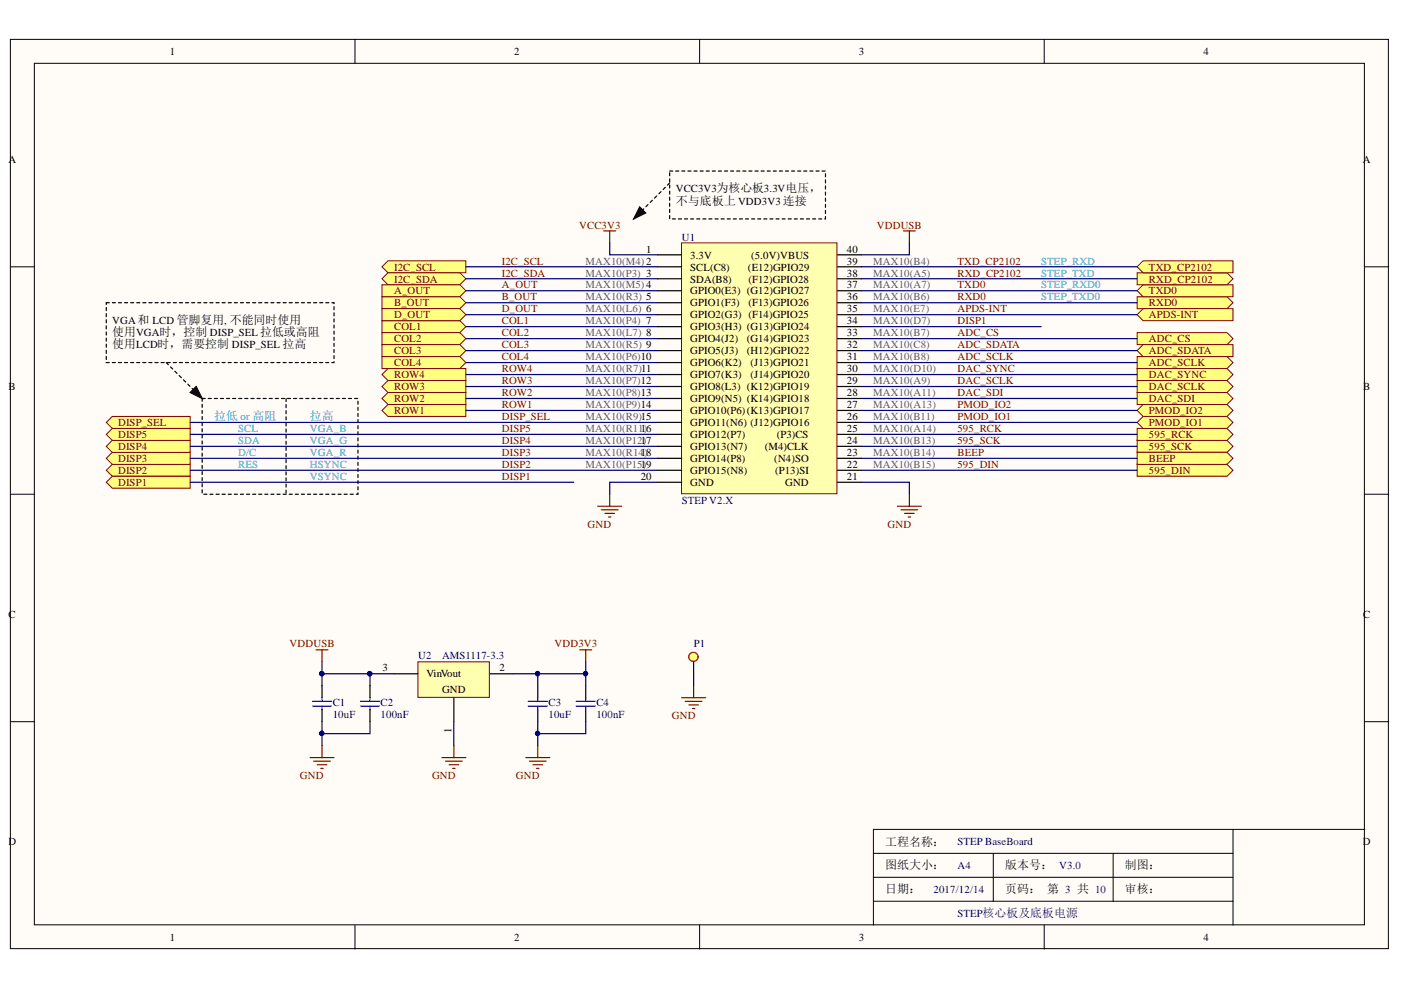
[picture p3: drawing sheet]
<svg xmlns="http://www.w3.org/2000/svg" width="297mm" height="210mm" viewBox="0 0 297 210" stroke-linecap="round" stroke-linejoin="round" font-family="sans-serif">
<defs><g id="words">
<g font-size="2.5">
<text x="143.3" y="43.4">不与底板上 VDD3V3连接</text>
<text x="23.8" y="71.3">使用VGA时，控制 DISP_SEL拉低或高阻</text>
<text x="23.8" y="73.8">使用LCD时，需要控制 DISP_SEL 拉高</text>
<text x="187.7" y="179.3">工程名称：</text>
<text x="187.7" y="184.3">图纸大小：</text>
<text x="213.1" y="184.3">版本号： V3.0</text>
<text x="238.5" y="184.3">制图：</text>
<text x="187.7" y="189.3">日期：</text>
<text x="213.1" y="189.3">页码： 第 3 共 10</text>
<text x="238.5" y="189.3">审核：</text>
</g>
<g font-size="2.5" fill="#009cca">
<text x="45.4" y="89">拉低 or 高阻</text>
<text x="65.7" y="89">拉高</text>
</g>
<g font-size="2.3">
<text x="36" y="11.7">1</text>
<text x="109" y="11.7">2</text>
<text x="182.1" y="11.7">3</text>
<text x="255.2" y="11.7">4</text>
<text x="1.8" y="34.5">A</text>
<text x="288.9" y="34.5">A</text>
<text x="143.3" y="40.8">VCC3V3为核心板3.3V电压，</text>
<text x="137" y="53.6">1</text>
<text x="179.6" y="53.6">40</text>
<text x="146.3" y="54.8">3.3V</text>
<text x="146.3" y="57.4">SCL(C8)</text>
<text x="146.3" y="59.9">SDA(B8)</text>
<text x="158.6" y="57.4">(E12)GPIO29</text>
<text x="158.7" y="59.9">(F12)GPIO28</text>
<text x="159.3" y="54.8">(5.0V)VBUS</text>
<text x="179.6" y="56.1">39</text>
<text x="179.6" y="58.6">38</text>
<text x="146.3" y="65">GPIO1(F3)</text>
<text x="146.3" y="62.4">GPIO0(E3) (G12)GPIO27</text>
<text x="158.7" y="65">(F13)GPIO26</text>
<text x="179.6" y="61.2">37</text>
<text x="179.6" y="63.7">36</text>
<text x="23.8" y="68.8">VGA和 LCD 管脚复用, 不能同时使用</text>
<text x="146.3" y="70">GPIO3(H3) (G13)GPIO24</text>
<text x="146.3" y="67.5">GPIO2(G3) (F14)GPIO25</text>
<text x="179.6" y="66.2">35</text>
<text x="179.6" y="68.8">34</text>
<text x="179.6" y="71.3">33</text>
<text x="146.3" y="77.6">GPIO6(K2)</text>
<text x="146.3" y="75.1">GPIO5(J3)</text>
<text x="146.3" y="72.6">GPIO4(J2)</text>
<text x="158.3" y="72.6">(G14)GPIO23</text>
<text x="158.3" y="75.1">(H12)GPIO22</text>
<text x="159.1" y="77.6">(J13)GPIO21</text>
<text x="179.6" y="73.8">32</text>
<text x="179.6" y="76.4">31</text>
<text x="1.8" y="82.7">B</text>
<text x="146.3" y="82.7">GPIO8(L3) (K12)GPIO19</text>
<text x="146.3" y="80.2">GPIO7(K3)</text>
<text x="159.1" y="80.2">(J14)GPIO20</text>
<text x="179.6" y="78.9">30</text>
<text x="179.6" y="81.4">29</text>
<text x="179.6" y="84">28</text>
<text x="289" y="82.7">B</text>
<text x="146.3" y="87.8">GPIO10(P6)(K13)GPIO17</text>
<text x="146.3" y="85.2">GPIO9(N5) (K14)GPIO18</text>
<text x="179.6" y="86.5">27</text>
<text x="179.6" y="89">26</text>
<text x="146.3" y="95.4">GPIO13(N7)</text>
<text x="146.3" y="92.8">GPIO12(P7)</text>
<text x="146.3" y="90.3">GPIO11(N6) (J12)GPIO16</text>
<text x="162.1" y="95.4">(M4)CLK</text>
<text x="164.7" y="92.8">(P3)CS</text>
<text x="179.6" y="91.6">25</text>
<text x="179.6" y="94.1">24</text>
<text x="135.8" y="101.7">20</text>
<text x="146.3" y="100.4">GPIO15(N8)</text>
<text x="146.3" y="97.9">GPIO14(P8)</text>
<text x="164.2" y="97.9">(N4)SO</text>
<text x="164.3" y="100.4">(P13)SI</text>
<text x="179.6" y="101.7">21</text>
<text x="179.6" y="96.6">23</text>
<text x="179.6" y="99.2">22</text>
<text x="146.3" y="103">GND</text>
<text x="166.5" y="103">GND</text>
<text x="1.8" y="130.9">C</text>
<text x="289" y="130.9">C</text>
<text x="81.1" y="142.4">3</text>
<text x="90.4" y="143.6">VinVout</text>
<text x="105.9" y="142.4">2</text>
<text x="93.7" y="146.9">GND</text>
<text x="95.7" y="155.4" transform="rotate(-90 95.7 155.4)">1</text>
<text x="1.8" y="179.2">D</text>
<text x="288.9" y="179.2">D</text>
<text x="36" y="199.5">1</text>
<text x="109" y="199.5">2</text>
<text x="182.1" y="199.5">3</text>
<text x="255.2" y="199.5">4</text>
</g>
<g font-size="2.3" fill="#800000">
<text x="122.8" y="48.5">VCC3V3</text>
<text x="185.9" y="48.5">VDDUSB</text>
<text x="83.6" y="57.4">I2C_SCL</text>
<text x="83.6" y="59.9">I2C_SDA</text>
<text x="106.4" y="56.1">I2C_SCL</text>
<text x="106.4" y="58.6">I2C_SDA</text>
<text x="203" y="56.1">TXD_CP2102</text>
<text x="203" y="58.6">RXD_CP2102</text>
<text x="243.6" y="59.9">RXD_CP2102</text>
<text x="243.6" y="57.4">TXD_CP2102</text>
<text x="83.6" y="62.4">A_OUT</text>
<text x="83.6" y="65">B_OUT</text>
<text x="106.4" y="63.7">B_OUT</text>
<text x="106.4" y="61.2">A_OUT</text>
<text x="203" y="61.2">TXD0</text>
<text x="203" y="63.7">RXD0</text>
<text x="243.6" y="65">RXD0</text>
<text x="243.6" y="62.4">TXD0</text>
<text x="83.6" y="70">COL1</text>
<text x="83.6" y="67.5">D_OUT</text>
<text x="106.4" y="68.8">COL1</text>
<text x="106.4" y="71.3">COL2</text>
<text x="106.4" y="66.2">D_OUT</text>
<text x="203" y="66.2">APDS-INT</text>
<text x="203" y="71.3">ADC_CS</text>
<text x="203" y="68.8">DISP1</text>
<text x="243.6" y="67.5">APDS-INT</text>
<text x="83.6" y="72.6">COL2</text>
<text x="83.6" y="75.1">COL3</text>
<text x="83.6" y="77.6">COL4</text>
<text x="106.4" y="73.8">COL3</text>
<text x="106.4" y="76.4">COL4</text>
<text x="203" y="76.4">ADC_SCLK</text>
<text x="203" y="73.8">ADC_SDATA</text>
<text x="243.6" y="72.6">ADC_CS</text>
<text x="243.6" y="77.6">ADC_SCLK</text>
<text x="243.6" y="75.1">ADC_SDATA</text>
<text x="83.6" y="82.7">ROW3</text>
<text x="83.6" y="80.2">ROW4</text>
<text x="106.4" y="84">ROW2</text>
<text x="106.4" y="81.4">ROW3</text>
<text x="106.4" y="78.9">ROW4</text>
<text x="203" y="78.9">DAC_SYNC</text>
<text x="203" y="81.4">DAC_SCLK</text>
<text x="203" y="84">DAC_SDI</text>
<text x="243.6" y="80.2">DAC_SYNC</text>
<text x="243.6" y="82.7">DAC_SCLK</text>
<text x="83.6" y="87.8">ROW1</text>
<text x="83.6" y="85.2">ROW2</text>
<text x="106.4" y="86.5">ROW1</text>
<text x="106.4" y="89">DISP_SEL</text>
<text x="203" y="89">PMOD_IO1</text>
<text x="203" y="86.5">PMOD_IO2</text>
<text x="243.6" y="87.8">PMOD_IO2</text>
<text x="243.6" y="85.2">DAC_SDI</text>
<text x="25" y="95.4">DISP4</text>
<text x="25" y="92.8">DISP5</text>
<text x="25" y="90.3">DISP_SEL</text>
<text x="106.4" y="94.1">DISP4</text>
<text x="106.4" y="91.6">DISP5</text>
<text x="203" y="94.1">595_SCK</text>
<text x="203" y="91.6">595_RCK</text>
<text x="243.6" y="95.4">595_SCK</text>
<text x="243.6" y="92.8">595_RCK</text>
<text x="243.6" y="90.3">PMOD_IO1</text>
<text x="25" y="100.4">DISP2</text>
<text x="25" y="97.9">DISP3</text>
<text x="106.4" y="101.7">DISP1</text>
<text x="106.4" y="99.2">DISP2</text>
<text x="106.4" y="96.6">DISP3</text>
<text x="203" y="96.6">BEEP</text>
<text x="203" y="99.2">595_DIN</text>
<text x="243.6" y="100.4">595_DIN</text>
<text x="243.6" y="97.9">BEEP</text>
<text x="25" y="103">DISP1</text>
<text x="124.6" y="111.9">GND</text>
<text x="188.2" y="111.9">GND</text>
<text x="61.4" y="137.3">VDDUSB</text>
<text x="117.6" y="137.3">VDD3V3</text>
<text x="142.4" y="152.5">GND</text>
<text x="63.6" y="165.2">GND</text>
<text x="91.6" y="165.2">GND</text>
<text x="109.4" y="165.2">GND</text>
</g>
<g font-size="2.3" fill="#000080">
<text x="144.5" y="51">U1</text>
<text x="144.5" y="106.9">STEP V2.X</text>
<text x="147.1" y="137.3">P1</text>
<text x="88.6" y="139.8">U2</text>
<text x="93.7" y="139.8">AMS1117-3.3</text>
<text x="70.5" y="149.7">C1</text>
<text x="80.7" y="149.7">C2</text>
<text x="116.3" y="149.7">C3</text>
<text x="126.4" y="149.7">C4</text>
<text x="70.5" y="152.2">10uF</text>
<text x="80.7" y="152.2">100nF</text>
<text x="116.3" y="152.2">10uF</text>
<text x="126.4" y="152.2">100nF</text>
<text x="203" y="179.2">STEP BaseBoard</text>
<text x="203" y="184.3">A4</text>
<text x="197.9" y="189.3">2017/12/14</text>
<text x="203" y="194.4">STEP核心板及底板电源</text>
</g>
<g font-size="2.3" fill="#5d5b60">
<text x="124.2" y="56.1">MAX10(M4)2</text>
<text x="124.2" y="58.6">MAX10(P3) 3</text>
<text x="185.1" y="56.1">MAX10(B4)</text>
<text x="185.1" y="58.6">MAX10(A5)</text>
<text x="124.2" y="61.2">MAX10(M5)4</text>
<text x="124.2" y="63.7">MAX10(R3) 5</text>
<text x="185.1" y="61.2">MAX10(A7)</text>
<text x="185.1" y="63.7">MAX10(B6)</text>
<text x="124.2" y="66.2">MAX10(L6) 6</text>
<text x="124.2" y="68.8">MAX10(P4) 7</text>
<text x="124.2" y="71.3">MAX10(L7) 8</text>
<text x="185.1" y="66.2">MAX10(E7)</text>
<text x="185.1" y="68.8">MAX10(D7)</text>
<text x="185.1" y="71.3">MAX10(B7)</text>
<text x="124.2" y="73.8">MAX10(R5) 9</text>
<text x="124.2" y="76.4">MAX10(P6)10</text>
<text x="185.1" y="73.8">MAX10(C8)</text>
<text x="185.1" y="76.4">MAX10(B8)</text>
<text x="124.2" y="78.9">MAX10(R7)11</text>
<text x="124.2" y="81.4">MAX10(P7)12</text>
<text x="124.2" y="84">MAX10(P8)13</text>
<text x="185.1" y="78.9">MAX10(D10)</text>
<text x="185.1" y="81.4">MAX10(A9)</text>
<text x="185.1" y="84">MAX10(A11)</text>
<text x="124.2" y="86.5">MAX10(P9)14</text>
<text x="124.2" y="89">MAX10(R9)15</text>
<text x="185.1" y="86.5">MAX10(A13)</text>
<text x="185.1" y="89">MAX10(B11)</text>
<text x="124.2" y="91.6">MAX10(R111)6</text>
<text x="124.2" y="94.1">MAX10(P121)7</text>
<text x="185.1" y="91.6">MAX10(A14)</text>
<text x="185.1" y="94.1">MAX10(B13)</text>
<text x="124.2" y="96.6">MAX10(R141)8</text>
<text x="124.2" y="99.2">MAX10(P151)9</text>
<text x="185.1" y="96.6">MAX10(B14)</text>
<text x="185.1" y="99.2">MAX10(B15)</text>
</g>
<g font-size="2.3" fill="#009cca">
<text x="220.8" y="56.1">STEP_RXD</text>
<text x="220.8" y="58.6">STEP_TXD</text>
<text x="220.8" y="61.2">STEP_RXD0</text>
<text x="220.8" y="63.7">STEP_TXD0</text>
<text x="50.5" y="94.1">SDA</text>
<text x="50.5" y="91.6">SCL</text>
<text x="65.7" y="94.1">VGA_G</text>
<text x="65.7" y="91.6">VGA_B</text>
<text x="50.5" y="99.2">RES</text>
<text x="50.5" y="96.6">D/C</text>
<text x="65.7" y="96.6">VGA_R</text>
<text x="65.7" y="99.2">HSYNC</text>
<text x="65.7" y="101.7">VSYNC</text>
</g>
</g></defs>
<g fill="#fffcf8" stroke="#000" stroke-width=".21">
<path d="M2.2 8.3h292.2v192.8h-292.2z"/>
<path d="M7.3 13.4h282v182.7h-282z"/>
</g>
<g fill="none" stroke="#000" stroke-width=".21">
<path d="M75.3 8.3v5.1M148.3 8.3v5.1M221.4 8.3v5.1M2.2 56.6h5.1M289.4 56.6h5.1M2.2 104.8h5.1M289.4 104.8h5.1M2.2 153h5.1M289.4 153h5.1M261.4 175.9v15.2h-76.2M289.4 175.9h-104.2v20.3M75.3 196.2v5"/>
<path d="M148.3 196.2v5M185.2 186h76.2M185.2 180.9h76.2M210.6 180.9v10.2M221.4 196.2v5M236 180.9v10.2M261.4 191.1v5.1"/>
</g>
<path d="M128 49h2.5M129.3 49v2.5M126.7 107.3h5.1M127.5 108.1h3.5M128.3 108.9h2M129 109.6h.5M129.3 104.8v2.5M190.3 107.3h5M191 108.1h3.6M191.8 108.9h2M192.6 109.6h.5M192.8 104.8v2.5" fill="none" stroke="#800000" stroke-width=".25"/>
<path d="M144.5 51.5h33v53.2h-33z" fill="#ffffb0" stroke="#800000" stroke-width=".21"/>
<g fill="none" stroke="#000" stroke-width=".25">
<path d="M139.4 54h5.1M139.4 56.6h5.1M139.4 59.1h5.1M177.6 54h5M177.6 56.6h5M177.6 59.1h5M139.4 61.6h5.1M139.4 64.2h5.1M139.4 66.7h5.1M139.4 69.3h5.1M139.4 71.8h5.1M139.4 74.3h5.1"/>
<path d="M139.4 76.9h5.1M139.4 79.4h5.1M177.6 61.6h5M177.6 64.2h5M177.6 66.7h5M177.6 69.3h5M177.6 71.8h5M177.6 74.3h5M177.6 76.9h5M177.6 79.4h5M139.4 81.9h5.1M139.4 84.5h5.1"/>
<path d="M139.4 87h5.1M139.4 89.6h5.1M139.4 99.7h5.1M139.4 97.2h5.1M139.4 94.6h5.1M139.4 92.1h5.1M177.6 81.9h5M177.6 84.5h5M177.6 87h5M177.6 89.6h5M177.6 99.7h5M177.6 97.2h5"/>
<path d="M177.6 94.6h5M177.6 92.1h5M139.4 102.3h5.1M177.6 102.3h5"/>
</g>
<circle cx="147" cy="139.3" r="1" fill="#e9ec00" stroke="#f00" stroke-width=".25"/>
<path d="M147.1 140.3v2.6" fill="none" stroke="#000" stroke-width=".25"/>
<path d="M191.5 49h2.6M192.8 49v2.5M144.5 147.9h5.1M145.3 148.7h3.5M146 149.5h2.1M146.8 150.2h.5M147.1 145.4v2.5" fill="none" stroke="#800000" stroke-width=".25"/>
<g fill="#ffff80" stroke="#800000" stroke-width=".21">
<path d="M22.5 99.7l1.3-1.3h16.5v2.6h-16.5z" fill-rule="evenodd"/>
<path d="M22.5 97.2l1.3-1.3h16.5v2.5h-16.5z" fill-rule="evenodd"/>
<path d="M22.5 94.6l1.3-1.2h16.5v2.5h-16.5z" fill-rule="evenodd"/>
<path d="M22.5 92.1l1.3-1.3h16.5v2.6h-16.5z" fill-rule="evenodd"/>
<path d="M22.5 102.3l1.3-1.3h16.5v2.5h-16.5z" fill-rule="evenodd"/>
<path d="M241.1 98.4h19.1l1.2 1.3-1.2 1.3h-19.1z" fill-rule="evenodd"/>
<path d="M241.1 93.4h19.1l1.2 1.2-1.2 1.3h-19.1z" fill-rule="evenodd"/>
<path d="M241.1 90.8h19.1l1.2 1.3-1.2 1.3h-19.1z" fill-rule="evenodd"/>
<path d="M22.5 89.6l1.3-1.3h16.5v2.5h-16.5z" fill-rule="evenodd"/>
</g>
<path d="M142 36.3h33v10.1h-33v-10.1M142 38.8l-7.6 7.6M22.5 64.2h48.3v12.7h-48.3v-12.7M35.2 76.9l7.7 7.6" fill="none" stroke="#000" stroke-width=".25" stroke-dasharray=".6 .6"/>
<path d="M135.6 43.9l1.3 1.2-2.5 1.3zM40.3 83.2l1.3-1.3 1.3 2.6z" fill="#000"/>
<path d="M135.6 43.9l1.3 1.2-2.5 1.3zM40.3 83.2l1.3-1.3 1.3 2.6z" fill="none" stroke="#000" stroke-width=".25"/>
<g fill="#ffff80" stroke="#800000" stroke-width=".21">
<path d="M241.1 62.9h19.1l1.2 1.3-1.2 1.3h-19.1z" fill-rule="evenodd"/>
<path d="M241.1 61.6l1.3-1.2h19v2.5h-19z" fill-rule="evenodd"/>
<path d="M81 56.6l1.3-1.3h16.5v2.5h-16.5z" fill-rule="evenodd"/>
<path d="M81 59.1l1.3-1.3h15.2l1.3 1.3-1.3 1.3h-15.2z" fill-rule="evenodd"/>
<path d="M241.1 89.6l1.3-1.3h17.8l1.2 1.3-1.2 1.2h-17.8z" fill-rule="evenodd"/>
<path d="M241.1 87l1.3-1.2h17.8l1.2 1.2-1.2 1.3h-17.8z" fill-rule="evenodd"/>
<path d="M241.1 66.7l1.3-1.2h19v2.5h-19z" fill-rule="evenodd"/>
<path d="M241.1 70.5h19.1l1.2 1.3-1.2 1.3h-19.1z" fill-rule="evenodd"/>
<path d="M241.1 75.6h19.1l1.2 1.3-1.2 1.2h-19.1z" fill-rule="evenodd"/>
<path d="M241.1 74.3l1.3-1.2h19v2.5h-19z" fill-rule="evenodd"/>
<path d="M241.1 78.1h19.1l1.2 1.3-1.2 1.3h-19.1z" fill-rule="evenodd"/>
<path d="M241.1 80.7h19.1l1.2 1.2-1.2 1.3h-19.1z" fill-rule="evenodd"/>
<path d="M241.1 83.2h19.1l1.2 1.3-1.2 1.3h-19.1z" fill-rule="evenodd"/>
<path d="M241.1 57.8h19.1l1.2 1.3-1.2 1.3h-19.1z" fill-rule="evenodd"/>
<path d="M241.1 56.6l1.3-1.3h19v2.5h-19z" fill-rule="evenodd"/>
<path d="M81 87l1.3-1.2h16.5v2.5h-16.5z" fill-rule="evenodd"/>
<path d="M81 84.5l1.3-1.3h16.5v2.6h-16.5z" fill-rule="evenodd"/>
<path d="M81 81.9l1.3-1.2h16.5v2.5h-16.5z" fill-rule="evenodd"/>
<path d="M81 79.4l1.3-1.3h16.5v2.6h-16.5z" fill-rule="evenodd"/>
<path d="M81 68h16.5l1.3 1.3-1.3 1.2h-16.5z" fill-rule="evenodd"/>
<path d="M81 70.5h16.5l1.3 1.3-1.3 1.3h-16.5z" fill-rule="evenodd"/>
<path d="M81 73.1h16.5l1.3 1.2-1.3 1.3h-16.5z" fill-rule="evenodd"/>
<path d="M81 75.6h16.5l1.3 1.3-1.3 1.2h-16.5z" fill-rule="evenodd"/>
<path d="M81 60.4h16.5l1.3 1.2-1.3 1.3h-16.5z" fill-rule="evenodd"/>
<path d="M81 62.9h16.5l1.3 1.3-1.3 1.3h-16.5z" fill-rule="evenodd"/>
<path d="M81 65.5h16.5l1.3 1.2-1.3 1.3h-16.5z" fill-rule="evenodd"/>
</g>
<path d="M88.6 140.3h15.2v7.6h-15.2z" fill="#ffffb0" stroke="#800000" stroke-width=".21"/>
<path d="M68.3 145.4v2.5M68.3 150.5v2.5M78.4 145.4v2.5M78.4 150.5v2.5M83.5 142.9h5.1M96.2 147.9v5.1M103.9 142.9h5M114 145.4v2.5M114 150.5v2.5M124.2 145.4v2.5M124.2 150.5v2.5" fill="none" stroke="#000" stroke-width=".25"/>
<g fill="none" stroke="#800000" stroke-width=".25">
<path d="M67 137.8h2.5M68.3 137.8v2.5M122.9 137.8h2.6M124.2 137.8v2.5M68.3 158.1v2.5M96.2 158.1v2.5M114 158.1v2.5M65.7 160.6h5.1M66.5 161.4h3.6M67.3 162.2h2M68 162.9h.5M93.7 160.6h5.1"/>
<path d="M94.5 161.4h3.5M95.2 162.2h2M96 162.9h.5M111.5 160.6h5.1M112.2 161.4h3.6M113 162.2h2M113.8 162.9h.5"/>
</g>
<g fill="none" stroke="#00f" stroke-width=".25">
<path d="M66.2 148.7h4.1M66.2 149.7h4.1M68.3 147.9v.8M68.3 149.7v.8M76.4 148.7h4.1M76.4 149.7h4.1M78.4 147.9v.8M78.4 149.7v.8M112 148.7h4.1M112 149.7h4.1M114 147.9v.8M114 149.7v.8"/>
<path d="M122.2 148.7h4M122.2 149.7h4M124.2 147.9v.8M124.2 149.7v.8"/>
</g>
<path d="M241.1 95.9h19.1l1.2 1.3-1.2 1.2h-19.1z" fill-rule="evenodd" fill="#ffff80" stroke="#800000" stroke-width=".21"/>
<path d="M42.9 84.5h33v20.3h-33v-20.3M60.7 84.5v20.3" fill="none" stroke="#000" stroke-width=".25" stroke-dasharray=".6 .6"/>
<g fill="none" stroke="#000080" stroke-width=".25">
<path d="M98.8 56.6h40.6M98.8 59.1h40.6M129.3 51.5v2.5h10.1M182.6 56.6h58.5M182.6 59.1h58.5M192.8 51.5v2.5h-10.2M98.8 61.6h40.6M98.8 64.2h40.6M98.8 66.7h40.6M98.8 69.3h40.6M98.8 71.8h40.6M98.8 74.3h40.6"/>
<path d="M98.8 76.9h40.6M98.8 79.4h40.6M182.6 61.6h58.5M182.6 64.2h58.5M182.6 66.7h58.5M182.6 69.3h38.2M182.6 71.8h58.5M182.6 74.3h58.5M182.6 76.9h58.5M182.6 79.4h58.5M40.3 89.6h99.1M40.3 92.1h99.1"/>
<path d="M40.3 94.6h99.1M40.3 97.2h99.1M40.3 99.7h99.1M98.8 81.9h40.6M98.8 84.5h40.6M98.8 87h40.6M182.6 81.9h58.5M182.6 84.5h58.5M182.6 87h58.5M182.6 89.6h58.5M182.6 92.1h58.5M182.6 94.6h58.5"/>
<path d="M182.6 97.2h58.5M182.6 99.7h58.5M40.3 102.3h81.3M139.4 102.3h-10.1v2.5M182.6 102.3h10.2v2.5M68.3 140.3v2.6h15.2M68.3 153v2.6h10.1v-2.6M68.3 142.9v2.5M68.3 155.6v2.5M78.4 142.9v2.5M96.2 153v5.1M114 153v2.6h10.2v-2.6"/>
<path d="M114 142.9v2.5M114 155.6v2.5M124.2 140.3v2.6h-15.3M124.2 142.9v2.5M147.1 142.9v2.5"/>
</g>
<g fill="#000080" stroke="#000080" stroke-width=".21">
<circle cx="68.2" cy="142.8" r=".47"/>
<circle cx="78.4" cy="142.8" r=".47"/>
<circle cx="114" cy="142.8" r=".46"/>
<circle cx="124.1" cy="142.8" r=".46"/>
<circle cx="68.2" cy="155.5" r=".46"/>
<circle cx="114" cy="155.5" r=".46"/>
</g>
<use href="#words"/>
</svg>
